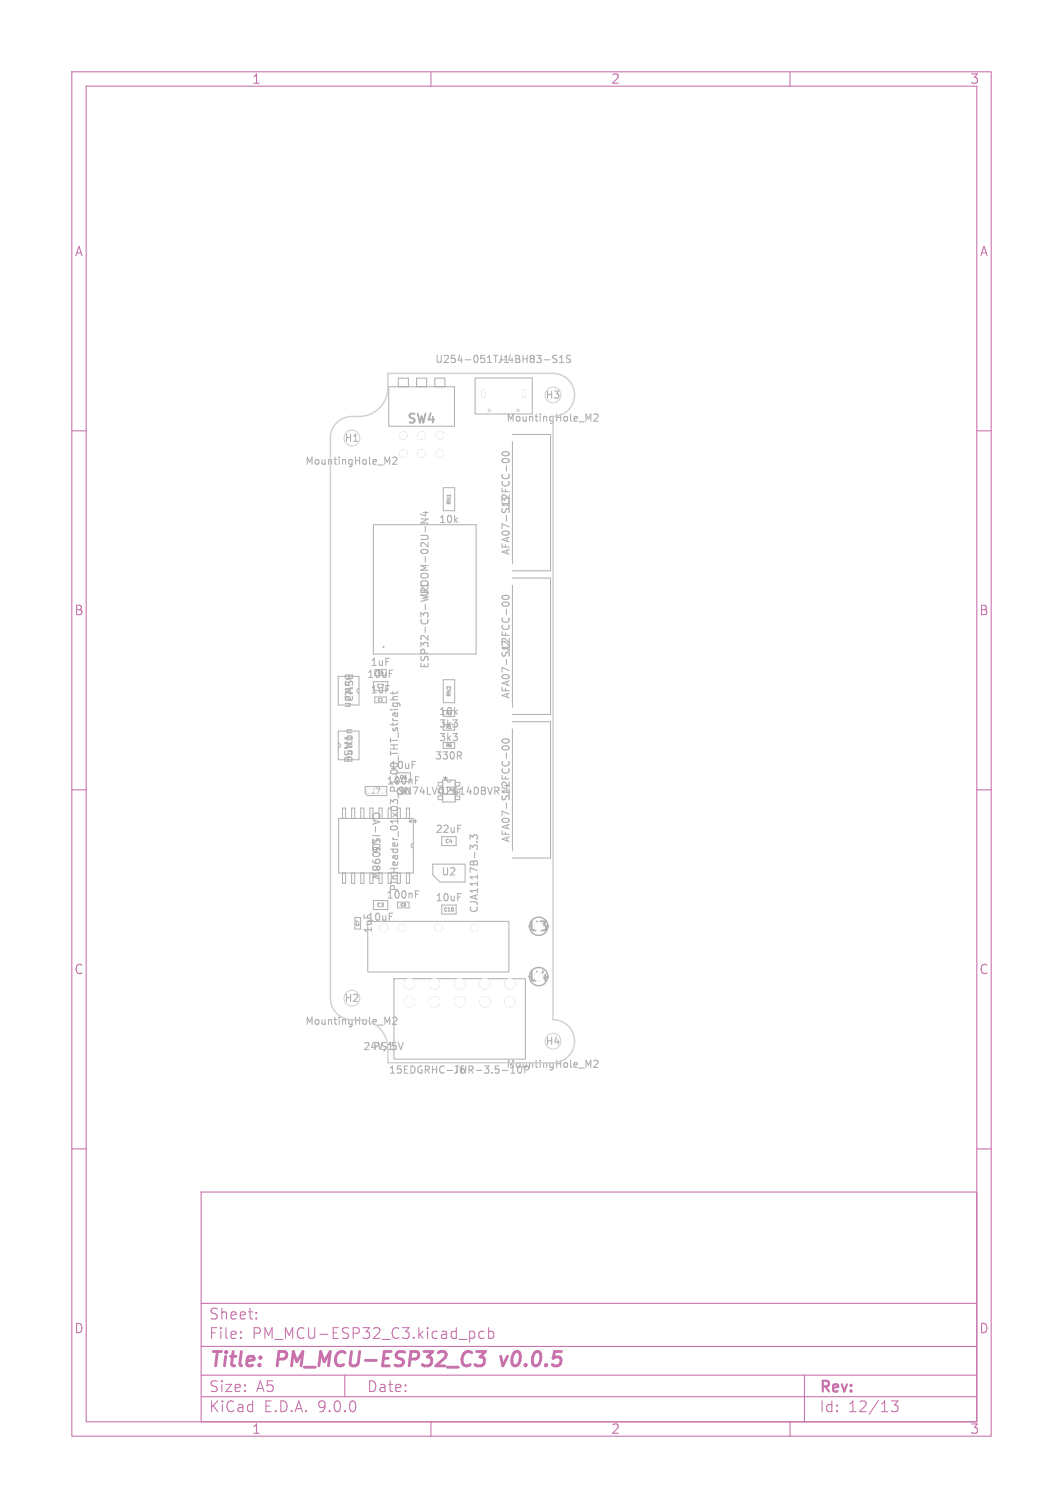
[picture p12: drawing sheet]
<svg xmlns="http://www.w3.org/2000/svg" width="148mm" height="210mm" viewBox="0 0 148 210" stroke-linecap="round" stroke-linejoin="round" font-family="sans-serif">
<defs><g id="words">
<g font-size="2.8" fill="#c872ab">
<text x="29" y="190.9">Title:</text>
<text x="38.7" y="190.9">PM_MCU-ESP32_C3</text>
<text x="70.6" y="190.9">v0.0.5</text>
</g>
<g font-size="2.1" fill="#c872ab">
<text x="29" y="184">Sheet:</text>
<text x="29" y="186.7">File:</text>
<text x="35.1" y="186.7">PM_MCU-ESP32_C3.kicad_pcb</text>
<text x="29" y="196.9">KiCad</text>
<text x="29" y="194.1">Size:</text>
<text x="35.7" y="194.1">A5</text>
<text x="36.7" y="196.9">E.D.A.</text>
<text x="44.3" y="196.9">9.0.0</text>
<text x="51" y="194.1">Date:</text>
<text x="114" y="194.3">Rev:</text>
<text x="114" y="196.9">Id:</text>
<text x="118.1" y="196.9">12/13</text>
</g>
<g font-size="1.8" fill="#c872ab">
<text x="35" y="11.9">1</text>
<text x="85" y="11.9">2</text>
<text x="135" y="11.9">3</text>
<text x="10.3" y="35.9">A</text>
<text x="136.4" y="35.9">A</text>
<text x="10.3" y="85.9">B</text>
<text x="136.3" y="85.9">B</text>
<text x="10.3" y="135.9">C</text>
<text x="136.3" y="135.9">C</text>
<text x="10.3" y="185.9">D</text>
<text x="136.3" y="185.9">D</text>
<text x="35" y="199.9">1</text>
<text x="85" y="199.9">2</text>
<text x="135" y="199.9">3</text>
</g>
<text font-size="1.8" fill="#afafaf" x="56.5" y="59.3">SW4</text>
<g font-size="1.8" fill="#fff">
<text x="73.5" y="130">U3</text>
<text x="73.5" y="137">U4</text>
</g>
<g font-size="1.4" fill="#afafaf">
<text x="60.5" y="50.8">U254-051T-4BH83-S1S</text>
<text x="69.1" y="50.8">J1</text>
<text x="70.4" y="58.9">MountingHole_M2</text>
<text x="75.9" y="55.7">H3</text>
<text x="42.4" y="64.9">MountingHole_M2</text>
<text x="47.9" y="61.7">H1</text>
<text x="71.2" y="71" transform="rotate(-90 71.2 71)">J3</text>
<text x="61" y="73">10k</text>
<text x="71.2" y="77.4" transform="rotate(-90 71.2 77.4)">AFA07-S12FCC-00</text>
<text x="59.9" y="83.2" transform="rotate(-90 59.9 83.2)">U1</text>
<text x="47.8" y="93.6" transform="rotate(90 47.8 93.6)">Button</text>
<text x="47.8" y="94.5" transform="rotate(90 47.8 94.5)">SW2</text>
<text x="51" y="94.6">10uF</text>
<text x="51.5" y="92.9">1uF</text>
<text x="59.9" y="93.2" transform="rotate(-90 59.9 93.2)">ESP32-C3-WROOM-02U-N4</text>
<text x="71.2" y="91" transform="rotate(-90 71.2 91)">J2</text>
<text x="51.5" y="96.8">1uF</text>
<text x="61" y="99.8">10k</text>
<text x="61" y="101.5">3k3</text>
<text x="71.2" y="97.4" transform="rotate(-90 71.2 97.4)">AFA07-S12FCC-00</text>
<text x="49.3" y="106.4" transform="rotate(-90 49.3 106.4)">Button</text>
<text x="49.3" y="105.5" transform="rotate(-90 49.3 105.5)">SW1</text>
<text x="54.2" y="107.3">10uF</text>
<text x="60.5" y="106">330R</text>
<text x="61" y="103.4">3k3</text>
<text x="51.6" y="112.9" transform="rotate(90 51.6 112.9)">CA-IS3098W</text>
<text x="53.7" y="109.5">100nF</text>
<text x="55.2" y="110.9">SN74LVC2G14DBVR</text>
<text x="61.4" y="110.9">U5</text>
<text x="61.5" y="109.4">*</text>
<text x="71.2" y="111" transform="rotate(-90 71.2 111)">J4</text>
<text x="51.6" y="116.7" transform="rotate(90 51.6 116.7)">U6</text>
<text x="58.2" y="114.9" transform="rotate(-90 58.2 114.9)">*</text>
<text x="60.6" y="116.2">22uF</text>
<text x="71.2" y="117.4" transform="rotate(-90 71.2 117.4)">AFA07-S12FCC-00</text>
<text x="53.7" y="125.3">100nF</text>
<text x="55.6" y="124.2" transform="rotate(-90 55.6 124.2)">PinHeader_01x03_P1.00_THT_straight</text>
<text x="60.6" y="125.7">10uF</text>
<text x="61.4" y="122.1">U2</text>
<text x="51" y="128.4">10uF</text>
<text x="52" y="130.1" transform="rotate(-90 52 130.1)">1uF</text>
<text x="66.7" y="127.2" transform="rotate(-90 66.7 127.2)">CJA1117B-3.3</text>
<text x="47.9" y="139.7">H2</text>
<text x="50.5" y="146.4">24V/5V</text>
<text x="51.8" y="146.4">PS1</text>
<text x="54" y="149.7">15EDGRHC-THR-3.5-10P</text>
<text x="63" y="149.7">J6</text>
<text x="70.4" y="148.9">MountingHole_M2</text>
<text x="75.9" y="145.7">H4</text>
</g>
<text font-size="1.4" fill="#d0d2cd" x="42.4" y="142.9">MountingHole_M2</text>
<text font-size="1.1" fill="#fff" x="51.6" y="110.7">J7</text>
<g font-size=".7" fill="#afafaf">
<text x="62.9" y="70.3" transform="rotate(-90 62.9 70.3)">RN1</text>
<text x="52.4" y="95.9">C2</text>
<text x="62.9" y="97.1" transform="rotate(-90 62.9 97.1)">RN2</text>
<text x="55.6" y="108.6">C6</text>
<text x="62" y="117.5">C4</text>
<text x="52.4" y="126.4">C3</text>
<text x="61.7" y="127">C10</text>
</g>
<g font-size=".6" fill="#afafaf">
<text x="52.5" y="93.9">C5</text>
<text x="52.5" y="97.8">C1</text>
<text x="62.1" y="99.7">R3</text>
<text x="62.1" y="101.6">R1</text>
<text x="62.1" y="104.1">R5</text>
<text x="55.7" y="110.5">C8</text>
<text x="50.1" y="129" transform="rotate(-90 50.1 129)">C7</text>
<text x="55.7" y="126.3">C9</text>
</g>
</g></defs>
<g fill="none" stroke="#c872ab" stroke-width=".15">
<path d="M10 10h128v190h-128zM12 12h124v186h-124zM60 10v2M110 10v2M10 60h2M136 60h2M10 110h2M136 110h2M10 160h2M28 166h108v32h-108zM136 160h2M28 194.5h108"/>
<path d="M28 191.5h108M28 187.5h108M28 181.5h108M33.5 186.3h.1l-.1 .1M33.5 186.3v.1M33.5 185.5v.1M33.5 185.5h.1l-.1 .1M35.7 183.6v.1M35.7 183.6h-.1l.1 .1M35.7 182.8v.1M35.7 182.8h-.1l.1 .1M48 191.5v3"/>
<path d="M60 198v2M65.5 185.4l.5 .1 .1 .2-.1 .6-.2 .1h-.3M67.4 185.5l-.4-.1-.3 .3v.4l.1 .2 .2 .1 .4-.1M68 185.5l.5-.1 .2 .3v.4l-.1 .2-.1 .1-.5-.1M68 184.9v1.5M110 198v2M112 191.5v6.5M124.1 195.1h.9l-.5 .6a.41 .41 0 0 1 .5 .3v.3l-.1 .2-.6 .1-.2-.1"/>
</g>
<path d="M66.4 188.2h1.2l-.8 .8h.3l.3 .2v.6l-.4 .4h-.6M69.7 188.9l.3 1.3" fill="none" stroke="#c872ab" stroke-width=".4"/>
<g fill="none" stroke="#afafaf" stroke-width=".15">
<path d="M75.8 50.1h.7M77.5 49.5h-.3l-.2 .2 .1 .2 .4 .2v.3l-.2 .1-.3-.1M77.9 50.5h.6M77.9 49.8l.3-.3v1M79.4 49.5h-.3l-.2 .2 .1 .2 .4 .2v.3l-.2 .1-.3-.1M81.9 58.4l.4-.7v1M82.7 57.8l.4-.1 .2 .2-.7 .8h.7M53.9 64.4l.4-.7v1M54.7 63.8l.4-.1 .2 .2-.7 .8h.7M58.6 74.6h.8l.1 .1 .1 .2M58.6 72.3h1l-1 .5h1M58.9 71.4h.7"/>
<path d="M59.2 73.3v.8M59.3 71.2v.6l-.8-.2M70 63a.54 .54 0 0 1 .9 .2 .57 .57 0 0 1-1-.1zM70 64a.54 .54 0 0 1 .9 .2 .57 .57 0 0 1-1-.1zM70.5 64.9v.7M48.7 98v.3l-.6 .1M54.2 93.3h.5M54.4 98.8h.1M54.4 97.4h1M54.7 98.8h.7M54.7 97.9h.8l.2 .2v.3M54.7 96.3v.4"/>
<path d="M54.7 97.9v.3l.2 .2 .4-.1v-.4M54.9 99.3l.1 .1M55.3 99.3l.1 .1M55.4 99.3h-.6l-.1 .1M55.4 96.3l-.2 .2h-.8M55.4 97l-.7 .1v.2l.1 .1M70 83a.54 .54 0 0 1 .9 .2 .57 .57 0 0 1-1-.1zM70 84a.54 .54 0 0 1 .9 .2 .57 .57 0 0 1-1-.1zM70.5 84.9v.7M49 101.6l-.6 .1v.3M57.4 106h.5M57.9 108.7h.3"/>
<path d="M57.9 108.2h.4M63.7 114.9h.5M63.9 105.2l.3 .5M64.2 104.8v.3M65.5 116.9v-.6l.3 .3 .1-.3h.5l.1 .1-.1 .5M65.8 118l-.3-.3v.6M65.9 117.8l.1-.1 .4 .1M66.4 117.3h.1M68.9 109.6h.4l.2 .2-.1 .3h-.5M69.1 110.1l.4 .5M70 103a.54 .54 0 0 1 .9 .2 .57 .57 0 0 1-1-.1zM70 104a.54 .54 0 0 1 .9 .2 .57 .57 0 0 1-1-.1z"/>
<path d="M70.5 104.9v.7M52.9 121.5l-1 .3 .7 .1-.7 .2 1 .3M54.2 127.2h.5M57.9 124.5h.3M57.9 124.1h.4M63.7 124.4h.5M53.9 142.4l.4-.7v1M54.7 141.8l.4-.1 .2 .2-.7 .8h.7M55.5 145.2l.3 1 .3-1M81.9 148.4l.4-.7v1M82.7 147.8l.4-.1 .2 .2-.7 .8h.7"/>
</g>
<g fill="none" stroke="#afafaf" stroke-width=".14">
<path d="M54.1 53.9h9.2v5.5h-9.2zM55.5 53.9v-1.2h1.4v1.2M58 53.9v-1.2h1.4v1.2M60.5 53.9v-1.2h1.4v1.2M66.2 52.6h7.9v5.1h-7.9zM52 73.1h14.3v18h-14.3zM61.7 67.9h1.6v3.2h-1.6zM71.3 61.5v17M71.3 60.5h5.4v19h-5.4M47.1 94.2h2.9v4h-2.9zM50 95.9l-.2 .1-.1 .2 .1 .2 .2 .1M52 94.9v1.3"/>
<path d="M52.2 97.1v.8h1.6v-.8M54 94.9v1.3M61.7 94.7h1.6v3.2h-1.6zM71.3 81.5v17M71.3 80.5h5.4v19h-5.4M47.1 103.5l.2 .1 .1 .2-.1 .2-.2 .1M47.1 101.8h2.9v4h-2.9zM47.2 114h10.3v7.6h-10.3zM47.7 114v-1.5h.4v1.5M49 114v-1.5h.4v1.5M50.2 114v-1.5h.5v1.5M50.9 109.5h2.9v1.3h-2.6l-.3-.3z"/>
<path d="M52.8 112.5h.4v1.5M54.5 112.5h-.5v1.5M56.6 114v-1.5h.4v1.5M57.2 107.6v1.3M57.5 117.5l-.2 .1-.1 .2 .1 .2 .2 .1M61.5 116.5v1.3h2v-1.3M61.6 109h-.6v.5M61.6 108.6h1.8v3.1h-1.8zM61.7 103.4v.8h1.6v-.8M62.2 108.6l.1 .3h.2h.2l.1-.3M63.4 109h.6v.5M71.3 101.5v17"/>
<path d="M71.3 100.5h5.4v19h-5.4M47.7 121.6v1.4h.4v-1.4M49 121.6v1.4h.4v-1.4M49.4 127.8h.8v1.6h-.8zM50.2 121.6v1.4h.5v-1.4M51.2 128.3h19.7v7.1h-19.7zM51.5 121.6v1.4h.4v-1.4M52 125.4h2v1.3h-2zM52.8 121.6v1.4h.4v-1.4M54 121.6v1.4h.5M54.8 136.3h18.3v11.2h-18.3zM55.4 125.6v.8h1.6v-.8"/>
<path d="M56.6 121.6v1.4h.4v-1.4M60.3 120.3h4.5v2.5h-3.5l-1-1zM61.5 126v1.3h2v-1.3"/>
<circle cx="53.4" cy="90.1" r=".08"/>
</g>
<g fill="#afafaf" stroke="#afafaf" stroke-width=".14">
<circle cx="76.3" cy="136" r=".1"/>
<circle cx="76.3" cy="129" r=".1"/>
<circle cx="61.2" cy="63.2" r=".5"/>
<circle cx="58.7" cy="63.2" r=".5"/>
<circle cx="56.2" cy="63.2" r=".5"/>
<circle cx="61.2" cy="60.6" r=".5"/>
<circle cx="58.7" cy="60.6" r=".5"/>
<circle cx="56.2" cy="60.6" r=".5"/>
<circle cx="57" cy="137" r=".7"/>
<circle cx="60.5" cy="137" r=".7"/>
<circle cx="64" cy="137" r=".7"/>
<circle cx="67.5" cy="137" r=".7"/>
<circle cx="71" cy="137" r=".7"/>
<circle cx="57" cy="139.5" r=".7"/>
<circle cx="60.5" cy="139.5" r=".7"/>
<circle cx="64" cy="139.5" r=".7"/>
<circle cx="67.5" cy="139.5" r=".7"/>
<circle cx="71" cy="139.5" r=".7"/>
<circle cx="51.3" cy="110.2" r=".25"/>
<circle cx="53.3" cy="110.2" r=".25"/>
<circle cx="53.4" cy="129.2" r=".5"/>
<circle cx="56" cy="129.2" r=".5"/>
<circle cx="61" cy="129.2" r=".5"/>
<circle cx="66.1" cy="129.2" r=".5"/>
</g>
<path d="M73.7 136a1.27 1.27 0 0 1 1.3-1.3 1.27 1.27 0 0 1 1.3 1.3M73.7 129a1.27 1.27 0 0 1 1.3-1.3 1.27 1.27 0 0 1 1.3 1.3" fill="none" stroke="#afafaf" stroke-width=".2"/>
<path d="M67.3 54.4v.7M73 54.4v.7" fill="none" stroke="#afafaf" stroke-width=".5"/>
<path d="M49 142a3 3 0 0 1-3-3v-78a3 3 0 0 1 3-3 4.3 4.3 0 0 0 4.3-1.7l.5-.9 .1-.7 .1-2.7h23a3 3 0 0 1 3 3 3 3 0 0 1-3 3v84a3 3 0 0 1 3 3 3 3 0 0 1-3 3h-23v-2a4 4 0 0 0-4-4" fill="none" stroke="#d0d2cd" stroke-width=".2"/>
<g fill="none" stroke="#d0d2cd" stroke-width=".14">
<circle cx="68.1" cy="57.1" r=".17"/>
<circle cx="72.1" cy="57.1" r=".17"/>
<circle cx="77" cy="55" r="1.1"/>
<circle cx="49" cy="61" r="1.1"/>
<circle cx="49" cy="139" r="1.1"/>
<circle cx="77" cy="145" r="1.1"/>
</g>
<g fill="#d0d2cd" stroke="#d0d2cd" stroke-width=".14">
<circle cx="61.2" cy="63.2" r=".5"/>
<circle cx="58.7" cy="63.2" r=".5"/>
<circle cx="56.2" cy="63.2" r=".5"/>
<circle cx="61.2" cy="60.6" r=".5"/>
<circle cx="58.7" cy="60.6" r=".5"/>
<circle cx="56.2" cy="60.6" r=".5"/>
<circle cx="57" cy="137" r=".7"/>
<circle cx="60.5" cy="137" r=".7"/>
<circle cx="64" cy="137" r=".7"/>
<circle cx="67.5" cy="137" r=".7"/>
<circle cx="71" cy="137" r=".7"/>
<circle cx="57" cy="139.5" r=".7"/>
<circle cx="60.5" cy="139.5" r=".7"/>
<circle cx="64" cy="139.5" r=".7"/>
<circle cx="67.5" cy="139.5" r=".7"/>
<circle cx="71" cy="139.5" r=".7"/>
<circle cx="51.3" cy="110.2" r=".25"/>
<circle cx="53.3" cy="110.2" r=".25"/>
<circle cx="53.4" cy="129.2" r=".5"/>
<circle cx="56" cy="129.2" r=".5"/>
<circle cx="61" cy="129.2" r=".5"/>
<circle cx="66.1" cy="129.2" r=".5"/>
</g>
<path d="M67.3 54.4v.7M73 54.4v.7" fill="none" stroke="#d0d2cd" stroke-width=".5"/>
<g fill="#fff" stroke="#fff" stroke-width=".14">
<circle cx="61.2" cy="63.2" r=".5"/>
<circle cx="58.7" cy="63.2" r=".5"/>
<circle cx="56.2" cy="63.2" r=".5"/>
<circle cx="61.2" cy="60.6" r=".5"/>
<circle cx="58.7" cy="60.6" r=".5"/>
<circle cx="56.2" cy="60.6" r=".5"/>
<circle cx="57" cy="137" r=".7"/>
<circle cx="60.5" cy="137" r=".7"/>
<circle cx="64" cy="137" r=".7"/>
<circle cx="67.5" cy="137" r=".7"/>
<circle cx="71" cy="137" r=".7"/>
<circle cx="57" cy="139.5" r=".7"/>
<circle cx="60.5" cy="139.5" r=".7"/>
<circle cx="64" cy="139.5" r=".7"/>
<circle cx="67.5" cy="139.5" r=".7"/>
<circle cx="71" cy="139.5" r=".7"/>
<circle cx="51.3" cy="110.2" r=".25"/>
<circle cx="53.3" cy="110.2" r=".25"/>
<circle cx="53.4" cy="129.2" r=".5"/>
<circle cx="56" cy="129.2" r=".5"/>
<circle cx="61" cy="129.2" r=".5"/>
<circle cx="66.1" cy="129.2" r=".5"/>
</g>
<path d="M67.3 54.4v.7M73 54.4v.7" fill="none" stroke="#fff" stroke-width=".5"/>
<use href="#words"/>
</svg>
